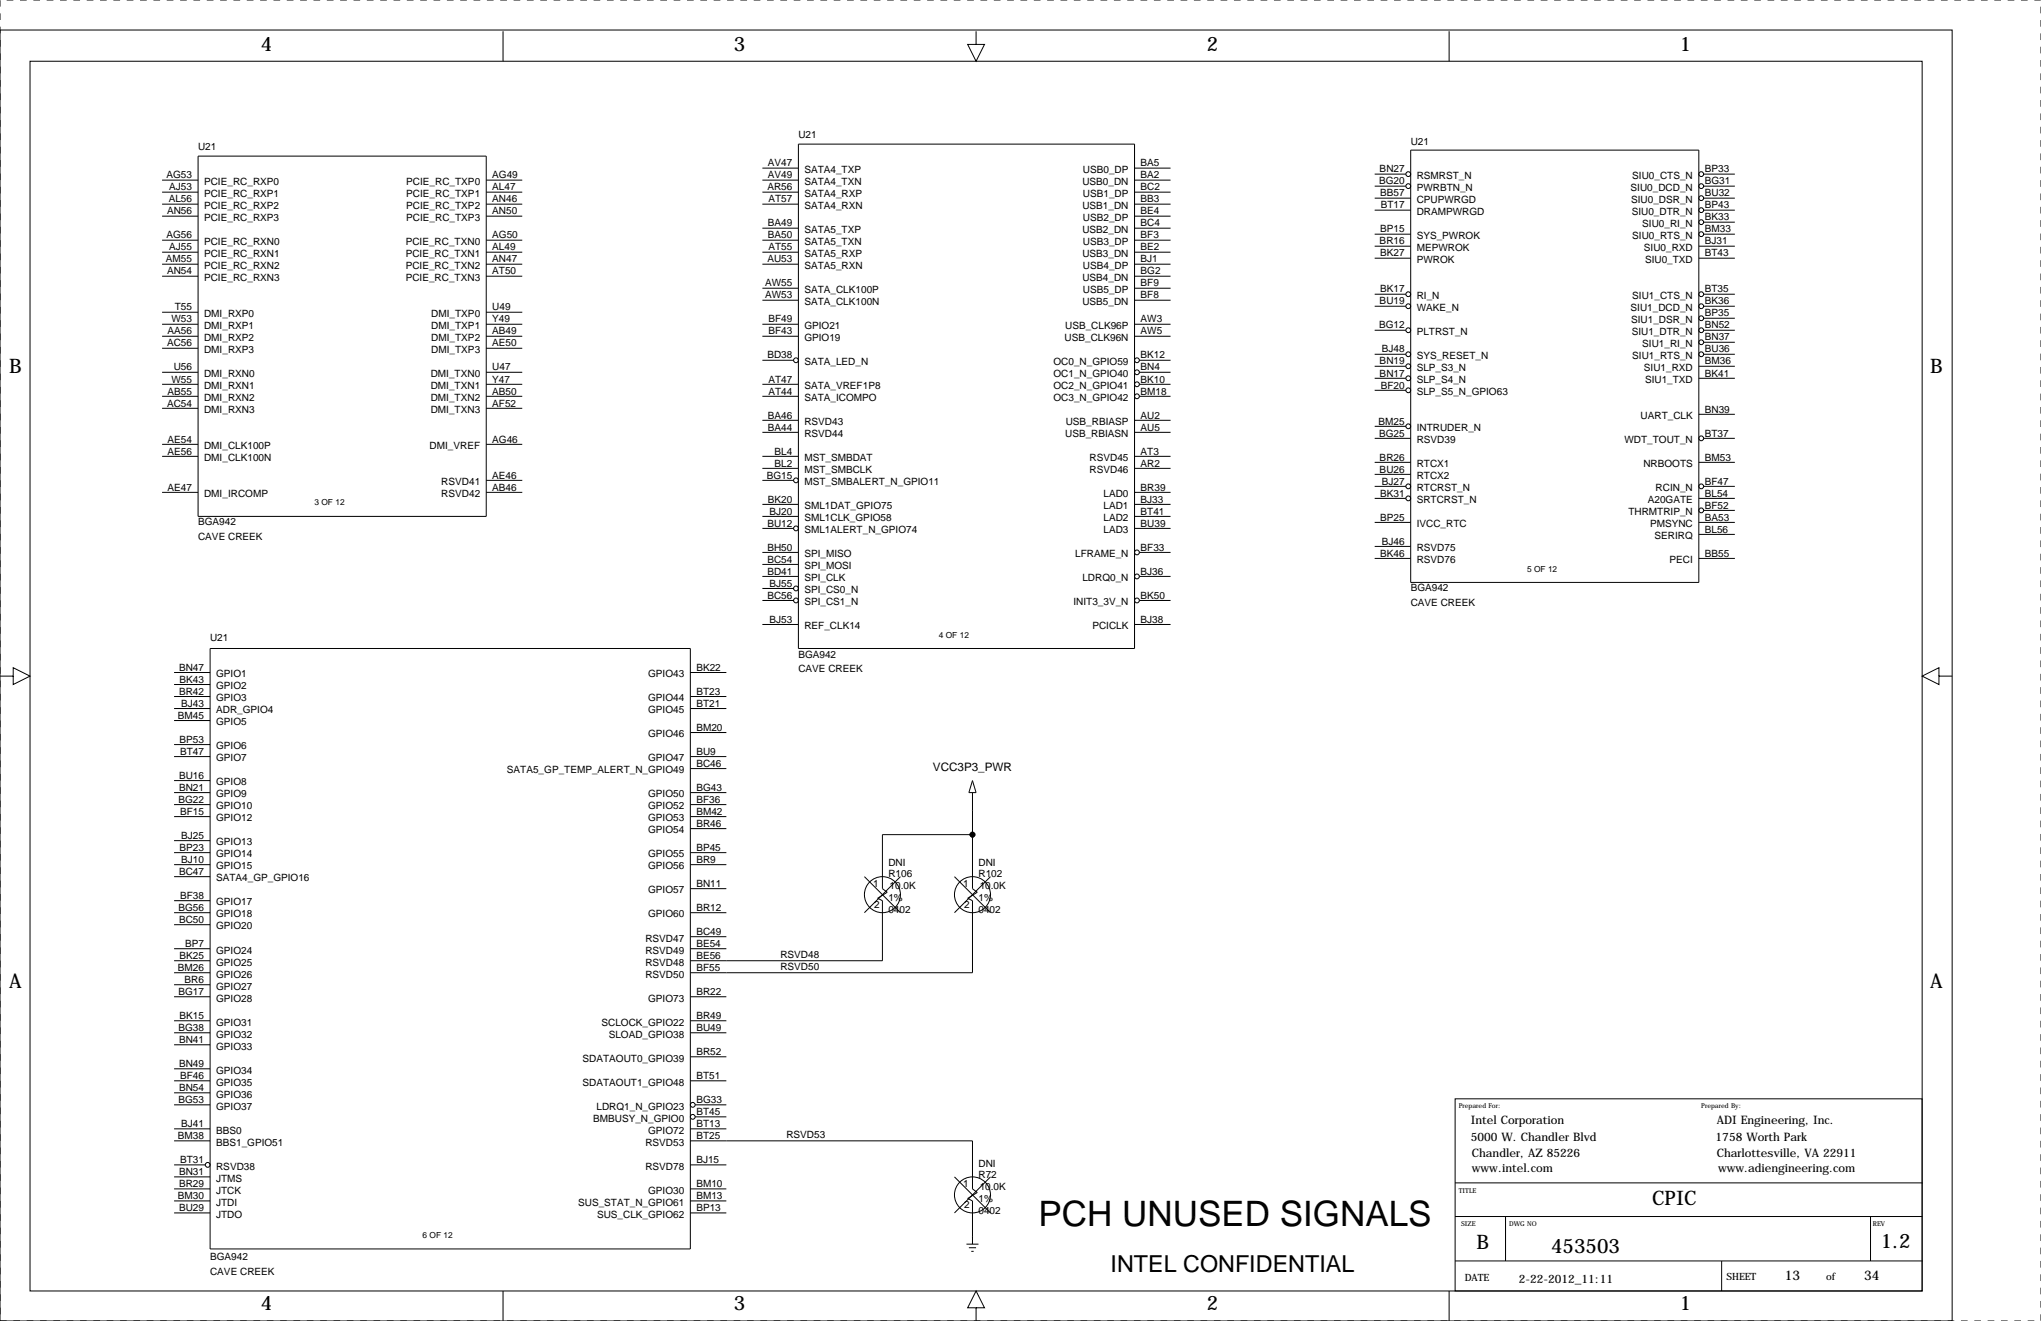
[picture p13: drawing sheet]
<svg xmlns="http://www.w3.org/2000/svg" width="432mm" height="279mm" viewBox="0 0 432 279" stroke-linecap="round" stroke-linejoin="round" font-family="sans-serif">
<defs><g id="words">
<text font-size="7.4" x="219.7" y="259.4">PCH UNUSED SIGNALS</text>
<text font-size="4.9" x="234.9" y="269">INTEL CONFIDENTIAL</text>
<g font-size="4.2">
<text x="55.2" y="10.9">4</text>
<text x="155.3" y="10.9">3</text>
<text x="255.3" y="10.9">2</text>
<text x="355.4" y="10.9">1</text>
<text x="2" y="78.9">B</text>
<text x="408.4" y="78.9">B</text>
<text x="2" y="209">A</text>
<text x="408.4" y="209">A</text>
<text x="349.5" y="255">CPIC</text>
<text x="397.9" y="263.9">1.2</text>
<text x="312.4" y="264.1">B</text>
<text x="328.2" y="265">453503</text>
<text x="55.2" y="277.1">4</text>
<text x="155.3" y="277.1">3</text>
<text x="255.3" y="277.1">2</text>
<text x="355.4" y="277.1">1</text>
</g>
<g font-size="2.8">
<text x="377.6" y="270.6">13</text>
<text x="394.4" y="270.6">34</text>
</g>
<g font-size="2.5">
<text x="197.4" y="163.1">VCC3P3_PWR</text>
<text x="311.2" y="237.8">Intel Corporation</text>
<text x="363.2" y="237.8">ADI Engineering, Inc.</text>
<text x="311.2" y="241.4">5000 W. Chandler Blvd</text>
<text x="311.4" y="244.7">Chandler, AZ 85226</text>
<text x="363" y="241.4">1758 Worth Park</text>
<text x="363.2" y="244.7">Charlottesville, VA 22911</text>
<text x="311.4" y="248">www.intel.com</text>
<text x="363.5" y="248">www.adiengineering.com</text>
<text x="321.3" y="271.4">2-22-2012_11:11</text>
</g>
<g font-size="2.1">
<text x="168.9" y="29.1">U21</text>
<text x="41.9" y="31.6">U21</text>
<text x="162.5" y="35.2">AV47</text>
<text x="241.3" y="35.2">BA5</text>
<text x="298.5" y="30.6">U21</text>
<text x="35.2" y="37.7">AG53</text>
<text x="35.8" y="40.3">AJ53</text>
<text x="43.2" y="39.1">PCIE_RC_RXP0</text>
<text x="43.2" y="41.7">PCIE_RC_RXP1</text>
<text x="86" y="41.7">PCIE_RC_TXP1</text>
<text x="86" y="39.1">PCIE_RC_TXP0</text>
<text x="104.1" y="40.3">AL47</text>
<text x="104.1" y="37.7">AG49</text>
<text x="162.3" y="40.3">AR56</text>
<text x="162.5" y="37.7">AV49</text>
<text x="170.2" y="36.6">SATA4_TXP</text>
<text x="170.2" y="39.1">SATA4_TXN</text>
<text x="170.2" y="41.7">SATA4_RXP</text>
<text x="229" y="39.1">USB0_DN</text>
<text x="229.1" y="36.6">USB0_DP</text>
<text x="229.1" y="41.7">USB1_DP</text>
<text x="241.3" y="37.7">BA2</text>
<text x="241.3" y="40.3">BC2</text>
<text x="291.8" y="39">BG20</text>
<text x="291.9" y="36.5">BN27</text>
<text x="292" y="41.5">BB57</text>
<text x="299.7" y="37.8">RSMRST_N</text>
<text x="299.7" y="40.4">PWRBTN_N</text>
<text x="345" y="40.4">SIU0_DCD_N</text>
<text x="345.3" y="37.8">SIU0_CTS_N</text>
<text x="360.7" y="41.5">BU32</text>
<text x="360.7" y="39">BG31</text>
<text x="360.7" y="36.5">BP33</text>
<text x="35.3" y="45.3">AN56</text>
<text x="35.7" y="42.8">AL56</text>
<text x="43.2" y="44.2">PCIE_RC_RXP2</text>
<text x="43.2" y="46.7">PCIE_RC_RXP3</text>
<text x="86" y="46.7">PCIE_RC_TXP3</text>
<text x="86" y="44.2">PCIE_RC_TXP2</text>
<text x="104.1" y="45.3">AN50</text>
<text x="104.1" y="42.8">AN46</text>
<text x="162.5" y="47.9">BA49</text>
<text x="162.6" y="42.8">AT57</text>
<text x="170.2" y="44.2">SATA4_RXN</text>
<text x="229" y="44.2">USB1_DN</text>
<text x="229.1" y="46.7">USB2_DP</text>
<text x="241.3" y="42.8">BB3</text>
<text x="241.3" y="47.9">BC4</text>
<text x="241.3" y="45.3">BE4</text>
<text x="292.1" y="44.1">BT17</text>
<text x="299.7" y="42.9">CPUPWRGD</text>
<text x="299.7" y="45.5">DRAMPWRGD</text>
<text x="345.1" y="42.9">SIU0_DSR_N</text>
<text x="345.2" y="45.5">SIU0_DTR_N</text>
<text x="360.7" y="46.6">BK33</text>
<text x="360.7" y="44.1">BP43</text>
<text x="35.2" y="50.4">AG56</text>
<text x="35.8" y="53">AJ55</text>
<text x="43.2" y="51.8">PCIE_RC_RXN0</text>
<text x="85.8" y="51.8">PCIE_RC_TXN0</text>
<text x="104.1" y="53">AL49</text>
<text x="104.1" y="50.4">AG50</text>
<text x="162.5" y="50.4">BA50</text>
<text x="162.6" y="53">AT55</text>
<text x="170.2" y="49.3">SATA5_TXP</text>
<text x="170.2" y="51.8">SATA5_TXN</text>
<text x="229" y="49.3">USB2_DN</text>
<text x="229.1" y="51.8">USB3_DP</text>
<text x="241.3" y="50.4">BF3</text>
<text x="241.3" y="53">BE2</text>
<text x="291.9" y="51.7">BR16</text>
<text x="292" y="49.2">BP15</text>
<text x="299.7" y="50.5">SYS_PWROK</text>
<text x="299.7" y="53.1">MEPWROK</text>
<text x="345.3" y="50.5">SIU0_RTS_N</text>
<text x="347.4" y="48">SIU0_RI_N</text>
<text x="347.8" y="53.1">SIU0_RXD</text>
<text x="360.7" y="51.7">BJ31</text>
<text x="360.7" y="49.2">BM33</text>
<text x="35.1" y="55.5">AM55</text>
<text x="35.3" y="58">AN54</text>
<text x="43.2" y="54.4">PCIE_RC_RXN1</text>
<text x="43.2" y="56.9">PCIE_RC_RXN2</text>
<text x="43.2" y="59.4">PCIE_RC_RXN3</text>
<text x="85.8" y="59.4">PCIE_RC_TXN3</text>
<text x="85.8" y="56.9">PCIE_RC_TXN2</text>
<text x="85.8" y="54.4">PCIE_RC_TXN1</text>
<text x="104.1" y="58">AT50</text>
<text x="104.1" y="55.5">AN47</text>
<text x="162.3" y="55.5">AU53</text>
<text x="170.2" y="56.9">SATA5_RXN</text>
<text x="170.2" y="54.4">SATA5_RXP</text>
<text x="229" y="54.4">USB3_DN</text>
<text x="229" y="59.4">USB4_DN</text>
<text x="229.1" y="56.9">USB4_DP</text>
<text x="241.3" y="55.5">BJ1</text>
<text x="241.3" y="58">BG2</text>
<text x="292" y="54.2">BK27</text>
<text x="299.7" y="55.6">PWROK</text>
<text x="348" y="55.6">SIU0_TXD</text>
<text x="360.7" y="54.2">BT43</text>
<text x="37" y="65.7">T55</text>
<text x="104.1" y="65.7">U49</text>
<text x="161.9" y="60.6">AW55</text>
<text x="161.9" y="63.1">AW53</text>
<text x="170.2" y="62">SATA_CLK100P</text>
<text x="170.2" y="64.5">SATA_CLK100N</text>
<text x="229" y="64.5">USB5_DN</text>
<text x="229.1" y="62">USB5_DP</text>
<text x="241.3" y="60.6">BF9</text>
<text x="241.3" y="63.1">BF8</text>
<text x="291.9" y="64.4">BU19</text>
<text x="292" y="61.9">BK17</text>
<text x="299.7" y="63.2">RI_N</text>
<text x="299.7" y="65.8">WAKE_N</text>
<text x="345" y="65.8">SIU1_DCD_N</text>
<text x="345.3" y="63.2">SIU1_CTS_N</text>
<text x="360.7" y="64.4">BK36</text>
<text x="360.7" y="61.9">BT35</text>
<text x="35.5" y="70.7">AA56</text>
<text x="36.3" y="68.2">W53</text>
<text x="43.2" y="67.1">DMI_RXP0</text>
<text x="43.2" y="69.6">DMI_RXP1</text>
<text x="91.2" y="69.6">DMI_TXP1</text>
<text x="91.2" y="67.1">DMI_TXP0</text>
<text x="104.1" y="70.7">AB49</text>
<text x="104.1" y="68.2">Y49</text>
<text x="162.6" y="70.7">BF43</text>
<text x="162.6" y="68.2">BF49</text>
<text x="170.2" y="69.6">GPIO21</text>
<text x="225.3" y="69.6">USB_CLK96P</text>
<text x="241.3" y="68.2">AW3</text>
<text x="241.3" y="70.7">AW5</text>
<text x="291.8" y="69.5">BG12</text>
<text x="299.7" y="70.9">PLTRST_N</text>
<text x="345.1" y="68.3">SIU1_DSR_N</text>
<text x="345.2" y="70.9">SIU1_DTR_N</text>
<text x="360.7" y="69.5">BN52</text>
<text x="360.7" y="66.9">BP35</text>
<text x="35.3" y="73.3">AC56</text>
<text x="43.2" y="72.1">DMI_RXP2</text>
<text x="43.2" y="74.7">DMI_RXP3</text>
<text x="91.2" y="74.7">DMI_TXP3</text>
<text x="91.2" y="72.1">DMI_TXP2</text>
<text x="104.1" y="73.3">AE50</text>
<text x="162.3" y="75.8">BD38</text>
<text x="170.2" y="72.1">GPIO19</text>
<text x="170.2" y="77.2">SATA_LED_N</text>
<text x="222.9" y="77.2">OC0_N_GPIO59</text>
<text x="225.2" y="72.1">USB_CLK96N</text>
<text x="241.3" y="75.8">BK12</text>
<text x="291.9" y="77.1">BN19</text>
<text x="292.4" y="74.6">BJ48</text>
<text x="299.7" y="75.9">SYS_RESET_N</text>
<text x="345.3" y="75.9">SIU1_RTS_N</text>
<text x="347.4" y="73.4">SIU1_RI_N</text>
<text x="360.7" y="77.1">BM36</text>
<text x="360.7" y="74.6">BU36</text>
<text x="360.7" y="72">BN37</text>
<text x="35.5" y="83.4">AB55</text>
<text x="36.3" y="80.9">W55</text>
<text x="36.8" y="78.4">U56</text>
<text x="43.2" y="79.8">DMI_RXN0</text>
<text x="43.2" y="82.3">DMI_RXN1</text>
<text x="91.1" y="82.3">DMI_TXN1</text>
<text x="91.1" y="79.8">DMI_TXN0</text>
<text x="104.1" y="83.4">AB50</text>
<text x="104.1" y="80.9">Y47</text>
<text x="104.1" y="78.4">U47</text>
<text x="162.6" y="80.9">AT47</text>
<text x="162.6" y="83.4">AT44</text>
<text x="170.2" y="82.3">SATA_VREF1P8</text>
<text x="222.9" y="82.3">OC2_N_GPIO41</text>
<text x="222.9" y="79.8">OC1_N_GPIO40</text>
<text x="241.3" y="83.4">BM18</text>
<text x="241.3" y="80.9">BK10</text>
<text x="241.3" y="78.4">BN4</text>
<text x="291.9" y="79.6">BN17</text>
<text x="292.1" y="82.2">BF20</text>
<text x="299.7" y="78.5">SLP_S3_N</text>
<text x="299.7" y="81">SLP_S4_N</text>
<text x="299.7" y="83.6">SLP_S5_N_GPIO63</text>
<text x="347.8" y="78.5">SIU1_RXD</text>
<text x="348" y="81">SIU1_TXD</text>
<text x="360.7" y="79.6">BK41</text>
<text x="35.3" y="86">AC54</text>
<text x="43.2" y="87.4">DMI_RXN3</text>
<text x="43.2" y="84.8">DMI_RXN2</text>
<text x="91.1" y="87.4">DMI_TXN3</text>
<text x="91.1" y="84.8">DMI_TXN2</text>
<text x="104.1" y="86">AF52</text>
<text x="162.5" y="88.5">BA46</text>
<text x="170.2" y="84.8">SATA_ICOMPO</text>
<text x="170.2" y="89.9">RSVD43</text>
<text x="222.9" y="84.8">OC3_N_GPIO42</text>
<text x="225.5" y="89.9">USB_RBIASP</text>
<text x="241.3" y="88.5">AU2</text>
<text x="291.7" y="89.8">BM25</text>
<text x="347.1" y="88.6">UART_CLK</text>
<text x="360.7" y="87.3">BN39</text>
<text x="35.5" y="93.6">AE54</text>
<text x="43.2" y="95">DMI_CLK100P</text>
<text x="90.9" y="95">DMI_VREF</text>
<text x="104.1" y="93.6">AG46</text>
<text x="162.5" y="91.1">BA44</text>
<text x="170.2" y="92.5">RSVD44</text>
<text x="225.4" y="92.5">USB_RBIASN</text>
<text x="241.3" y="91.1">AU5</text>
<text x="291.8" y="92.3">BG25</text>
<text x="299.7" y="93.7">RSVD39</text>
<text x="299.7" y="91.2">INTRUDER_N</text>
<text x="343.7" y="93.7">WDT_TOUT_N</text>
<text x="360.7" y="92.3">BT37</text>
<text x="35.5" y="96.1">AE56</text>
<text x="43.2" y="97.5">DMI_CLK100N</text>
<text x="104.1" y="101.2">AE46</text>
<text x="162.2" y="101.2">BG15</text>
<text x="163.9" y="98.7">BL2</text>
<text x="163.9" y="96.1">BL4</text>
<text x="170.2" y="100.1">MST_SMBCLK</text>
<text x="170.2" y="97.5">MST_SMBDAT</text>
<text x="230.5" y="97.5">RSVD45</text>
<text x="230.5" y="100.1">RSVD46</text>
<text x="241.3" y="96.1">AT3</text>
<text x="241.3" y="98.7">AR2</text>
<text x="291.9" y="97.4">BR26</text>
<text x="291.9" y="100">BU26</text>
<text x="299.7" y="98.8">RTCX1</text>
<text x="299.7" y="101.3">RTCX2</text>
<text x="347.7" y="98.8">NRBOOTS</text>
<text x="360.7" y="97.4">BM53</text>
<text x="35.5" y="103.8">AE47</text>
<text x="43.2" y="105.2">DMI_IRCOMP</text>
<text x="93.4" y="105.2">RSVD42</text>
<text x="93.4" y="102.6">RSVD41</text>
<text x="104.1" y="103.8">AB46</text>
<text x="162.5" y="106.3">BK20</text>
<text x="170.2" y="102.6">MST_SMBALERT_N_GPIO11</text>
<text x="170.2" y="107.7">SML1DAT_GPIO75</text>
<text x="233.5" y="105.2">LAD0</text>
<text x="233.5" y="107.7">LAD1</text>
<text x="241.3" y="103.8">BR39</text>
<text x="241.3" y="106.3">BJ33</text>
<text x="292" y="105">BK31</text>
<text x="292.4" y="102.5">BJ27</text>
<text x="299.7" y="103.9">RTCRST_N</text>
<text x="299.7" y="106.4">SRTCRST_N</text>
<text x="348.6" y="106.4">A20GATE</text>
<text x="350.3" y="103.9">RCIN_N</text>
<text x="360.7" y="105">BL54</text>
<text x="360.7" y="107.6">BF52</text>
<text x="360.7" y="102.5">BF47</text>
<text x="41.9" y="111.1">BGA942</text>
<text x="162.3" y="111.4">BU12</text>
<text x="162.8" y="108.8">BJ20</text>
<text x="170.2" y="110.2">SML1CLK_GPIO58</text>
<text x="170.2" y="112.8">SML1ALERT_N_GPIO74</text>
<text x="233.5" y="110.2">LAD2</text>
<text x="233.5" y="112.8">LAD3</text>
<text x="241.3" y="108.8">BT41</text>
<text x="241.3" y="111.4">BU39</text>
<text x="292" y="110.1">BP25</text>
<text x="299.7" y="111.5">IVCC_RTC</text>
<text x="344.5" y="109">THRMTRIP_N</text>
<text x="349.1" y="111.5">PMSYNC</text>
<text x="360.7" y="110.1">BA53</text>
<text x="360.7" y="112.7">BL56</text>
<text x="41.9" y="114.2">CAVE CREEK</text>
<text x="162.3" y="116.5">BH50</text>
<text x="162.3" y="119">BC54</text>
<text x="170.2" y="117.9">SPI_MISO</text>
<text x="227.5" y="117.9">LFRAME_N</text>
<text x="241.3" y="116.5">BF33</text>
<text x="292" y="117.7">BK46</text>
<text x="292.4" y="115.2">BJ46</text>
<text x="299.7" y="119.1">RSVD76</text>
<text x="299.7" y="116.6">RSVD75</text>
<text x="350" y="114">SERIRQ</text>
<text x="353.2" y="119.1">PECI</text>
<text x="360.7" y="117.7">BB55</text>
<text x="162.3" y="121.5">BD41</text>
<text x="162.8" y="124.1">BJ55</text>
<text x="170.2" y="125.5">SPI_CS0_N</text>
<text x="170.2" y="122.9">SPI_CLK</text>
<text x="170.2" y="120.4">SPI_MOSI</text>
<text x="229" y="122.9">LDRQ0_N</text>
<text x="241.3" y="121.5">BJ36</text>
<text x="298.5" y="125.1">BGA942</text>
<text x="162.3" y="126.6">BC56</text>
<text x="162.8" y="131.7">BJ53</text>
<text x="170.2" y="128">SPI_CS1_N</text>
<text x="227.1" y="128">INIT3_3V_N</text>
<text x="241.3" y="126.6">BK50</text>
<text x="241.3" y="131.7">BJ38</text>
<text x="298.5" y="128.1">CAVE CREEK</text>
<text x="44.4" y="135.5">U21</text>
<text x="170.2" y="133.1">REF_CLK14</text>
<text x="231.1" y="133.1">PCICLK</text>
<text x="37.9" y="141.9">BN47</text>
<text x="45.7" y="143.3">GPIO1</text>
<text x="137.1" y="143.3">GPIO43</text>
<text x="147.3" y="141.9">BK22</text>
<text x="168.9" y="142.1">CAVE CREEK</text>
<text x="168.9" y="139.1">BGA942</text>
<text x="37.9" y="146.9">BR42</text>
<text x="38" y="144.4">BK43</text>
<text x="38.4" y="149.5">BJ43</text>
<text x="45.7" y="148.3">GPIO3</text>
<text x="45.7" y="145.8">GPIO2</text>
<text x="137.1" y="148.3">GPIO44</text>
<text x="147.3" y="146.9">BT23</text>
<text x="147.3" y="149.5">BT21</text>
<text x="37.7" y="152">BM45</text>
<text x="45.7" y="150.9">ADR_GPIO4</text>
<text x="45.7" y="153.4">GPIO5</text>
<text x="137.1" y="150.9">GPIO45</text>
<text x="137.1" y="156">GPIO46</text>
<text x="147.3" y="154.6">BM20</text>
<text x="38" y="157.1">BP53</text>
<text x="38.1" y="159.6">BT47</text>
<text x="45.7" y="161">GPIO7</text>
<text x="45.7" y="158.5">GPIO6</text>
<text x="137.1" y="161">GPIO47</text>
<text x="147.3" y="159.6">BU9</text>
<text x="37.9" y="167.3">BN21</text>
<text x="37.9" y="164.7">BU16</text>
<text x="45.7" y="166.1">GPIO8</text>
<text x="107.3" y="163.6">SATA5_GP_TEMP_ALERT_N_GPIO49</text>
<text x="147.3" y="167.3">BG43</text>
<text x="147.3" y="162.2">BC46</text>
<text x="37.8" y="169.8">BG22</text>
<text x="38.1" y="172.3">BF15</text>
<text x="45.7" y="168.7">GPIO9</text>
<text x="45.7" y="171.2">GPIO10</text>
<text x="45.7" y="173.7">GPIO12</text>
<text x="137.1" y="171.2">GPIO52</text>
<text x="137.1" y="168.7">GPIO50</text>
<text x="137.1" y="173.7">GPIO53</text>
<text x="147.3" y="169.8">BF36</text>
<text x="147.3" y="172.3">BM42</text>
<text x="38" y="180">BP23</text>
<text x="38.4" y="177.4">BJ25</text>
<text x="45.7" y="178.8">GPIO13</text>
<text x="137.1" y="176.3">GPIO54</text>
<text x="147.3" y="174.9">BR46</text>
<text x="147.3" y="180">BP45</text>
<text x="37.9" y="185">BC47</text>
<text x="38.4" y="182.5">BJ10</text>
<text x="45.7" y="181.4">GPIO14</text>
<text x="45.7" y="183.9">GPIO15</text>
<text x="137.1" y="181.4">GPIO55</text>
<text x="137.1" y="183.9">GPIO56</text>
<text x="147.3" y="182.5">BR9</text>
<text x="188" y="185.6">R106</text>
<text x="188" y="183.3">DNI</text>
<text x="207" y="185.6">R102</text>
<text x="207" y="183.3">DNI</text>
<text x="38.1" y="190.1">BF38</text>
<text x="45.7" y="191.5">GPIO17</text>
<text x="45.7" y="186.4">SATA4_GP_GPIO16</text>
<text x="137.1" y="189">GPIO57</text>
<text x="147.3" y="187.6">BN11</text>
<text x="184.8" y="187.6">1</text>
<text x="188" y="190.6">1%</text>
<text x="188.2" y="188.1">10.0K</text>
<text x="203.8" y="187.6">1</text>
<text x="207" y="190.6">1%</text>
<text x="207.3" y="188.1">10.0K</text>
<text x="37.8" y="192.7">BG56</text>
<text x="37.9" y="195.2">BC50</text>
<text x="45.7" y="194.1">GPIO18</text>
<text x="45.7" y="196.6">GPIO20</text>
<text x="137.1" y="194.1">GPIO60</text>
<text x="147.3" y="192.7">BR12</text>
<text x="147.3" y="197.7">BC49</text>
<text x="184.9" y="192">2</text>
<text x="188" y="193.2">0402</text>
<text x="204" y="192">2</text>
<text x="207" y="193.2">0402</text>
<text x="38" y="202.8">BK25</text>
<text x="39.2" y="200.3">BP7</text>
<text x="45.7" y="201.7">GPIO24</text>
<text x="136.5" y="199.1">RSVD47</text>
<text x="136.5" y="201.7">RSVD49</text>
<text x="147.3" y="200.3">BE54</text>
<text x="147.3" y="202.8">BE56</text>
<text x="165.1" y="202.6">RSVD48</text>
<text x="37.7" y="205.4">BM26</text>
<text x="39.1" y="207.9">BR6</text>
<text x="45.7" y="209.3">GPIO27</text>
<text x="45.7" y="204.2">GPIO25</text>
<text x="45.7" y="206.8">GPIO26</text>
<text x="136.5" y="204.2">RSVD48</text>
<text x="136.5" y="206.8">RSVD50</text>
<text x="147.3" y="205.4">BF55</text>
<text x="165.1" y="205.1">RSVD50</text>
<text x="37.8" y="210.4">BG17</text>
<text x="38" y="215.5">BK15</text>
<text x="45.7" y="211.8">GPIO28</text>
<text x="137.1" y="211.8">GPIO73</text>
<text x="147.3" y="215.5">BR49</text>
<text x="147.3" y="210.4">BR22</text>
<text x="37.8" y="218.1">BG38</text>
<text x="37.9" y="220.6">BN41</text>
<text x="45.7" y="222">GPIO33</text>
<text x="45.7" y="219.5">GPIO32</text>
<text x="45.7" y="216.9">GPIO31</text>
<text x="127.3" y="216.9">SCLOCK_GPIO22</text>
<text x="128.8" y="219.5">SLOAD_GPIO38</text>
<text x="147.3" y="218.1">BU49</text>
<text x="37.9" y="225.7">BN49</text>
<text x="45.7" y="227.1">GPIO34</text>
<text x="123.3" y="224.5">SDATAOUT0_GPIO39</text>
<text x="147.3" y="223.1">BR52</text>
<text x="37.8" y="233.3">BG53</text>
<text x="37.9" y="230.8">BN54</text>
<text x="38.1" y="228.2">BF46</text>
<text x="45.7" y="232.2">GPIO36</text>
<text x="45.7" y="229.6">GPIO35</text>
<text x="123.3" y="229.6">SDATAOUT1_GPIO48</text>
<text x="147.3" y="228.2">BT51</text>
<text x="147.3" y="233.3">BG33</text>
<text x="38.4" y="238.4">BJ41</text>
<text x="45.7" y="234.7">GPIO37</text>
<text x="45.7" y="239.8">BBS0</text>
<text x="125.5" y="237.2">BMBUSY_N_GPIO0</text>
<text x="126.2" y="234.7">LDRQ1_N_GPIO23</text>
<text x="137.1" y="239.8">GPIO72</text>
<text x="147.3" y="235.8">BT45</text>
<text x="147.3" y="238.4">BT13</text>
<text x="37.7" y="240.9">BM38</text>
<text x="45.7" y="242.3">BBS1_GPIO51</text>
<text x="136.5" y="242.3">RSVD53</text>
<text x="147.3" y="240.9">BT25</text>
<text x="166.4" y="240.7">RSVD53</text>
<text x="37.9" y="251.1">BR29</text>
<text x="37.9" y="248.5">BN31</text>
<text x="38.1" y="246">BT31</text>
<text x="45.7" y="249.9">JTMS</text>
<text x="45.7" y="247.4">RSVD38</text>
<text x="136.5" y="247.4">RSVD78</text>
<text x="147.3" y="251.1">BM10</text>
<text x="147.3" y="246">BJ15</text>
<text x="203.8" y="251.1">1</text>
<text x="207" y="249.1">R72</text>
<text x="207" y="246.8">DNI</text>
<text x="207.3" y="251.6">10.0K</text>
<text x="37.7" y="253.6">BM30</text>
<text x="37.9" y="256.2">BU29</text>
<text x="45.7" y="252.5">JTCK</text>
<text x="45.7" y="255">JTDI</text>
<text x="45.7" y="257.6">JTDO</text>
<text x="122.3" y="255">SUS_STAT_N_GPIO61</text>
<text x="126.3" y="257.6">SUS_CLK_GPIO62</text>
<text x="137.1" y="252.5">GPIO30</text>
<text x="147.3" y="256.2">BP13</text>
<text x="147.3" y="253.6">BM13</text>
<text x="204" y="255.5">2</text>
<text x="207" y="256.7">0402</text>
<text x="207" y="254.1">1%</text>
<text x="44.4" y="269.6">CAVE CREEK</text>
<text x="44.4" y="266.6">BGA942</text>
<text x="309.9" y="270.9">DATE</text>
<text x="365.3" y="270.7">SHEET</text>
<text x="386.3" y="270.7">of</text>
</g>
<g font-size="1.8">
<text x="66.5" y="106.9">3 OF 12</text>
<text x="323.1" y="120.9">5 OF 12</text>
<text x="198.6" y="134.9">4 OF 12</text>
<text x="89.4" y="261.9">6 OF 12</text>
</g>
<g font-size="1.4">
<text x="308.6" y="234.3">Prepared For:</text>
<text x="359.9" y="234.3">Prepared By:</text>
<text x="308.6" y="252.3">TITLE</text>
<text x="309.1" y="259.2">SIZE</text>
<text x="319.3" y="259.2">DWG NO</text>
<text x="396.2" y="259.2">REV</text>
</g>
</g></defs>
<path d="M0 0h431.8v279.4h-431.8z" fill="none" stroke="#000" stroke-width=".21" stroke-dasharray="1.4 1.4" stroke-linecap="butt"/>
<g fill="none" stroke="#000" stroke-width=".21">
<path d="M0 6.4h413v273h-413zM5.1 10.9h.1M6.3 13h400.4v260h-400.4zM106.4 6.6v6.4M206.5 6.6v2.8h1.8l-1.8 3.6-1.8-3.6h1.8M306.6 6.6v6.4M34.3 38.1h7.6M41.9 33h61v76.2h-61zM102.9 38.1h7.6M161.3 38.1h7.6M161.3 35.6h7.6M168.9 30.5h71.1v106.7h-71.1z"/>
<path d="M240 38.1h7.6M240 35.6h7.6M290.8 36.8h6.6M290.8 39.4h6.6M298.4 31.8h61v91.4h-61zM360.4 36.8h6.6M360.4 39.4h6.6M34.3 58.4h7.6M34.3 55.9h7.6M34.3 53.3h7.6M34.3 50.8h7.6M34.3 45.7h7.6"/>
<path d="M34.3 43.2h7.6M34.3 40.6h7.6M102.9 58.4h7.6M102.9 55.9h7.6M102.9 53.3h7.6M102.9 50.8h7.6M102.9 45.7h7.6M102.9 43.2h7.6M102.9 40.6h7.6M161.3 55.9h7.6M161.3 53.3h7.6M161.3 50.8h7.6"/>
<path d="M161.3 43.2h7.6M161.3 40.6h7.6M161.3 48.3h7.6M240 58.4h7.6M240 55.9h7.6M240 53.3h7.6M240 50.8h7.6M240 45.7h7.6M240 43.2h7.6M240 40.6h7.6M240 48.3h7.6M290.8 41.9h7.6"/>
<path d="M290.8 44.4h7.6M290.8 49.5h7.6M290.8 52.1h7.6M290.8 54.6h7.6M359.4 52.1h7.6M359.4 54.6h7.6M360.4 41.9h6.6M360.4 44.4h6.6M360.4 49.5h6.6M360.4 47h6.6M34.3 78.7h7.6M34.3 73.7h7.6"/>
<path d="M34.3 71.1h7.6M34.3 68.6h7.6M34.3 66h7.6M102.9 78.7h7.6M102.9 73.7h7.6M102.9 71.1h7.6M102.9 68.6h7.6M102.9 66h7.6M161.3 71.1h7.6M161.3 68.6h7.6M161.3 61h7.6M161.3 63.5h7.6"/>
<path d="M161.3 76.2h6.6M240 71.1h7.6M240 68.6h7.6M240 61h7.6M240 63.5h7.6M241 78.7h6.6M241 76.2h6.6M290.8 74.9h6.6M290.8 77.5h6.6M290.8 62.2h6.6M290.8 64.8h6.6M290.8 69.8h6.6"/>
<path d="M359.4 77.5h7.6M360.4 74.9h6.6M360.4 62.2h6.6M360.4 64.8h6.6M360.4 69.8h6.6M360.4 72.4h6.6M360.4 67.3h6.6M34.3 96.5h7.6M34.3 86.4h7.6M34.3 94h7.6M34.3 83.8h7.6M34.3 81.3h7.6"/>
<path d="M102.9 86.4h7.6M102.9 94h7.6M102.9 83.8h7.6M102.9 81.3h7.6M161.3 96.5h7.6M161.3 83.8h7.6M161.3 81.3h7.6M161.3 99.1h7.6M161.3 88.9h7.6M161.3 91.4h7.6M240 96.5h7.6M240 99.1h7.6"/>
<path d="M240 88.9h7.6M240 91.4h7.6M241 83.8h6.6M241 81.3h6.6M290.8 92.7h7.6M290.8 80h6.6M290.8 82.5h6.6M290.8 97.8h7.6M290.8 90.2h6.6M359.4 80h7.6M359.4 97.8h7.6M359.4 87.6h7.6"/>
<path d="M360.4 92.7h6.6M34.3 104.1h7.6M102.9 104.1h7.6M102.9 101.6h7.6M161.3 101.6h6.6M161.3 109.2h7.6M161.3 106.7h7.6M161.3 111.8h6.6M161.3 116.8h7.6M161.3 119.4h7.6M240 104.1h7.6M240 109.2h7.6"/>
<path d="M240 106.7h7.6M240 111.8h7.6M241 116.8h6.6M290.8 118.1h7.6M290.8 100.3h7.6M290.8 102.9h6.6M290.8 110.5h7.6M290.8 115.6h7.6M290.8 105.4h6.6M359.4 118.1h7.6M359.4 110.5h7.6M359.4 105.4h7.6"/>
<path d="M359.4 113h7.6M360.4 102.9h6.6M360.4 107.9h6.6M44.4 137.2h101.6v127h-101.6zM161.3 132.1h7.6M161.3 124.5h6.6M161.3 127h6.6M161.3 121.9h7.6M240 132.1h7.6M241 127h6.6M241 121.9h6.6M0 143h2.8v-1.8l3.5 1.8-3.5 1.8v-1.8"/>
<path d="M36.8 142.2h7.6M36.8 147.3h7.6M36.8 149.9h7.6M36.8 157.5h7.6M36.8 152.4h7.6M36.8 144.8h7.6M146 142.2h7.7M146 147.3h7.7M146 149.9h7.7M146 154.9h7.7M410.2 143v-1.8l-3.5 1.8 3.5 1.8v-1.8h2.8M36.8 167.6h7.6"/>
<path d="M36.8 160h7.6M36.8 170.2h7.6M36.8 172.7h7.6M36.8 165.1h7.6M36.8 177.8h7.6M146 167.6h7.7M146 160h7.7M146 170.2h7.7M146 172.7h7.7M146 175.3h7.7M146 162.6h7.7M205.7 171.4h.1"/>
<path d="M205.7 176.5h-19v11.5l1 .7-2 1.3 1 .5v12.7h-40.7M205.7 167.6v20.4l1.1 .7-2.1 1.3 1 .5v15.2h-59.7M205.7 165.1l.8 2.5h-1.5zM36.8 193h7.6M36.8 180.3h7.6M36.8 182.9h7.6M36.8 190.5h7.6M36.8 185.4h7.6M36.8 195.6h7.6M146 188h7.7M146 193h7.7M146 180.3h7.7"/>
<path d="M146 182.9h7.7M146 198.1h7.7M182.9 185.4l7.6 7.6M190.5 185.4l-7.6 7.6M201.9 185.4l7.6 7.6M209.5 185.4l-7.6 7.6M36.8 203.2h7.6M36.8 205.7h7.6M36.8 210.8h7.6M36.8 208.3h7.6M36.8 218.4h7.6M36.8 215.9h7.6"/>
<path d="M36.8 200.7h7.6M146 210.8h7.7M146 218.4h7.7M146 215.9h7.7M146 200.7h7.7M36.8 221h7.6M36.8 226.1h7.6M36.8 233.7h7.6M36.8 238.8h7.6M36.8 228.6h7.6M36.8 231.1h7.6M146 238.8h7.7"/>
<path d="M146 228.6h7.7M146 223.5h7.7M147.1 233.7h6.6M147.1 236.2h6.6M307.8 232.4h98.9v40.6h-98.9zM36.8 241.3h7.6M36.8 251.5h7.6M36.8 256.5h7.6M36.8 254h7.6M36.8 248.9h7.6M36.8 246.4h6.6M146 241.3h59.7v10.2l1.1 .7-2.1 1.3 1 .5v9.1"/>
<path d="M146 251.5h7.7M146 256.5h7.7M146 254h7.7M146 246.4h7.7M201.9 248.9l7.6 7.6M209.5 248.9l-7.6 7.6M307.8 250.2h98.9M307.8 257.3h98.9M318.5 257.3v9.4M395.7 257.3v9.4M106.4 273v6.4M204.5 263.1h2.5"/>
<path d="M205 263.9h1.5M205.5 264.7h.5M205.7 261.6h.1M206.5 276.6h1.8l-1.8-3.6-1.8 3.6h1.8v2.8M306.6 273v6.4M307.8 266.7h98.9M364.2 266.7v6.3"/>
<circle cx="297.9" cy="39.4" r=".51"/>
<circle cx="297.9" cy="36.8" r=".51"/>
<circle cx="359.9" cy="36.8" r=".51"/>
<circle cx="359.9" cy="39.4" r=".51"/>
<circle cx="359.9" cy="49.5" r=".51"/>
<circle cx="359.9" cy="47" r=".51"/>
<circle cx="359.9" cy="41.9" r=".51"/>
<circle cx="359.9" cy="44.5" r=".51"/>
<circle cx="168.4" cy="76.2" r=".51"/>
<circle cx="240.5" cy="78.7" r=".51"/>
<circle cx="240.5" cy="76.2" r=".51"/>
<circle cx="297.9" cy="62.2" r=".51"/>
<circle cx="297.9" cy="77.5" r=".51"/>
<circle cx="297.9" cy="64.8" r=".51"/>
<circle cx="297.9" cy="74.9" r=".51"/>
<circle cx="297.9" cy="69.9" r=".51"/>
<circle cx="359.9" cy="74.9" r=".51"/>
<circle cx="359.9" cy="64.8" r=".51"/>
<circle cx="359.9" cy="62.2" r=".51"/>
<circle cx="359.9" cy="67.3" r=".51"/>
<circle cx="359.9" cy="72.4" r=".51"/>
<circle cx="359.9" cy="69.9" r=".51"/>
<circle cx="240.5" cy="81.3" r=".51"/>
<circle cx="240.5" cy="83.8" r=".51"/>
<circle cx="297.9" cy="90.2" r=".51"/>
<circle cx="297.9" cy="80" r=".51"/>
<circle cx="297.9" cy="82.6" r=".51"/>
<circle cx="359.9" cy="92.7" r=".51"/>
<circle cx="168.4" cy="101.6" r=".51"/>
<circle cx="168.4" cy="111.8" r=".51"/>
<circle cx="240.5" cy="116.8" r=".51"/>
<circle cx="297.9" cy="102.9" r=".51"/>
<circle cx="297.9" cy="105.4" r=".51"/>
<circle cx="359.9" cy="107.9" r=".51"/>
<circle cx="359.9" cy="102.9" r=".51"/>
<circle cx="168.4" cy="127" r=".51"/>
<circle cx="168.4" cy="124.5" r=".51"/>
<circle cx="240.5" cy="127" r=".51"/>
<circle cx="240.5" cy="121.9" r=".51"/>
<circle cx="205.7" cy="176.5" r=".51"/>
<circle cx="186.7" cy="189.2" r="3.8"/>
<circle cx="205.7" cy="189.2" r="3.8"/>
<circle cx="146.6" cy="236.2" r=".51"/>
<circle cx="146.6" cy="233.7" r=".51"/>
<circle cx="43.9" cy="246.4" r=".51"/>
<circle cx="205.7" cy="252.7" r="3.8"/>
</g>
<circle cx="205.7" cy="176.5" r=".51" fill="#000" stroke="#000" stroke-width=".21"/>
<use href="#words"/>
</svg>
